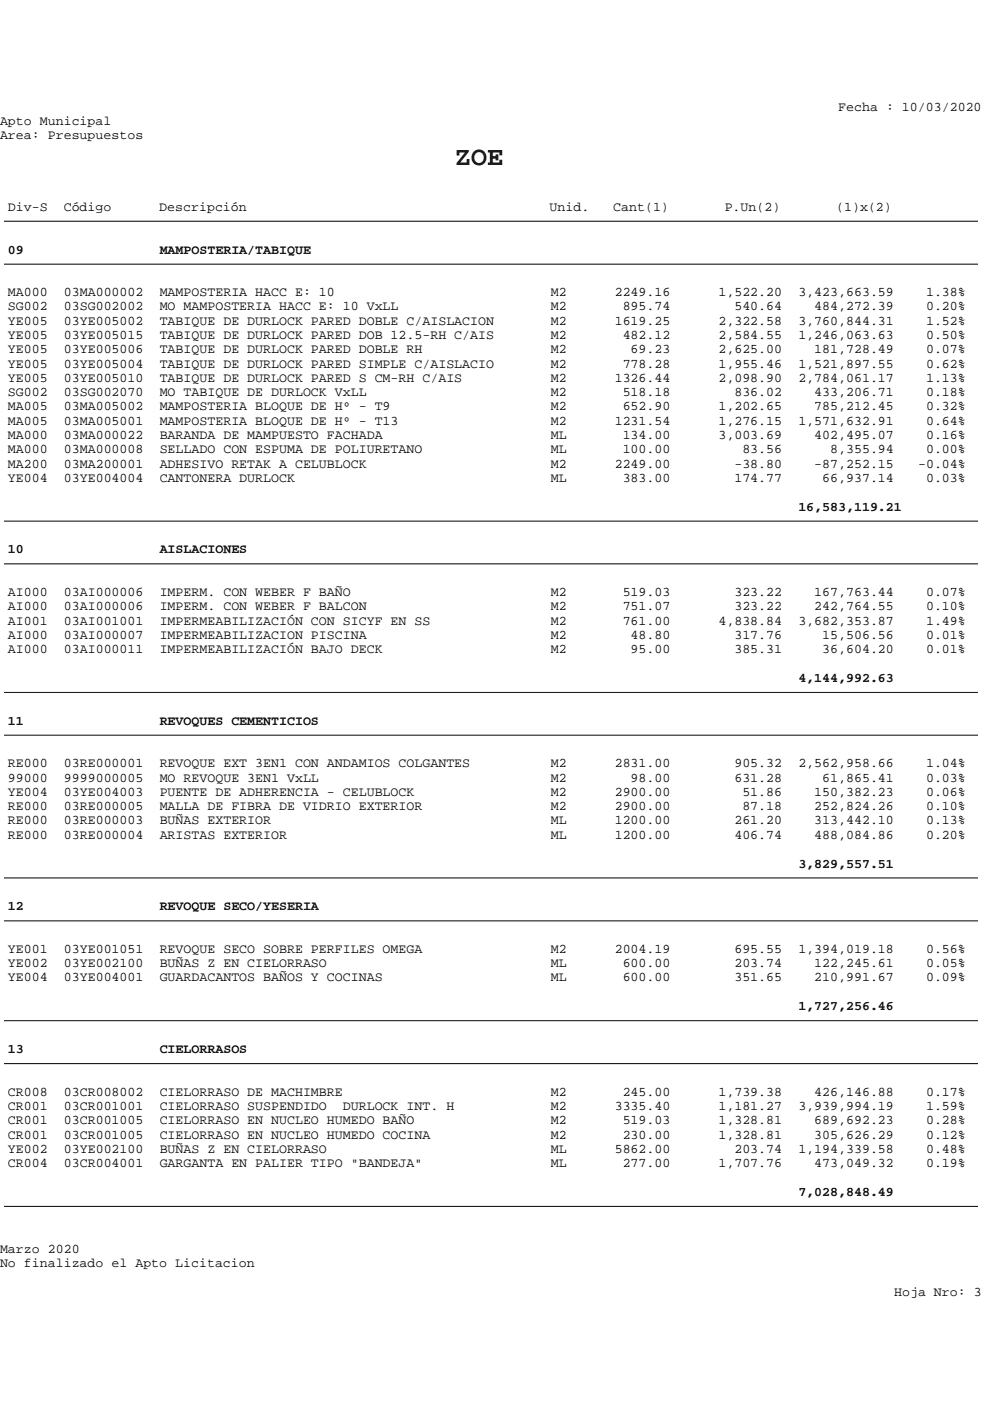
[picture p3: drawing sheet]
<svg xmlns="http://www.w3.org/2000/svg" width="210mm" height="297mm" viewBox="0 0 210 297" stroke-linecap="round" stroke-linejoin="round" font-family="sans-serif">
<defs><g id="words">
<text font-size="5.7" x="96.5" y="35">ZOE</text>
<g font-size="2.8">
<text x="177.8" y="23.5">Fecha : 10/03/2020</text>
<text x="0" y="26.5">Apto Municipal</text>
<text x="0" y="29.5">Area: Presupuestos</text>
<text x="1.7" y="44.6">Div-S</text>
<text x="13.5" y="44.6">Código</text>
<text x="33.8" y="44.6">Descripción</text>
<text x="116.5" y="44.6">Unid.</text>
<text x="130.1" y="44.6">Cant(1)</text>
<text x="153.7" y="44.6">P.Un(2)</text>
<text x="177.4" y="44.6">(1)x(2)</text>
<text x="1.7" y="53.8">09</text>
<text x="33.9" y="53.8">MAMPOSTERIA/TABIQUE</text>
<text x="1.7" y="62.8">MA000</text>
<text x="1.7" y="65.8">SG002</text>
<text x="13.5" y="62.8">03MA000002</text>
<text x="13.5" y="65.8">03SG002002</text>
<text x="33.9" y="62.8">MAMPOSTERIA HACC E: 10</text>
<text x="33.9" y="65.8">MO MAMPOSTERIA HACC E: 10 VxLL</text>
<text x="116.8" y="62.8">M2</text>
<text x="116.8" y="65.8">M2</text>
<text x="130.4" y="62.8">2249.16</text>
<text x="132.1" y="65.8">895.74</text>
<text x="152.4" y="62.8">1,522.20</text>
<text x="155.8" y="65.8">540.64</text>
<text x="169.3" y="62.8">3,423,663.59</text>
<text x="172.7" y="65.8">484,272.39</text>
<text x="196.4" y="62.8">1.38%</text>
<text x="196.4" y="65.8">0.20%</text>
<text x="1.7" y="68.9">YE005</text>
<text x="1.7" y="71.9">YE005</text>
<text x="13.5" y="68.9">03YE005002</text>
<text x="13.5" y="71.9">03YE005015</text>
<text x="33.9" y="68.9">TABIQUE DE DURLOCK PARED DOBLE C/AISLACION</text>
<text x="33.9" y="71.9">TABIQUE DE DURLOCK PARED DOB 12.5-RH C/AIS</text>
<text x="116.8" y="68.9">M2</text>
<text x="116.8" y="71.9">M2</text>
<text x="130.4" y="68.9">1619.25</text>
<text x="132.1" y="71.9">482.12</text>
<text x="152.4" y="68.9">2,322.58</text>
<text x="152.4" y="71.9">2,584.55</text>
<text x="169.3" y="68.9">3,760,844.31</text>
<text x="169.3" y="71.9">1,246,063.63</text>
<text x="196.4" y="68.9">1.52%</text>
<text x="196.4" y="71.9">0.50%</text>
<text x="1.7" y="74.9">YE005</text>
<text x="1.7" y="77.9">YE005</text>
<text x="13.5" y="74.9">03YE005006</text>
<text x="13.5" y="77.9">03YE005004</text>
<text x="33.9" y="74.9">TABIQUE DE DURLOCK PARED DOBLE RH</text>
<text x="33.9" y="77.9">TABIQUE DE DURLOCK PARED SIMPLE C/AISLACIO</text>
<text x="116.8" y="74.9">M2</text>
<text x="116.8" y="77.9">M2</text>
<text x="132.1" y="77.9">778.28</text>
<text x="133.8" y="74.9">69.23</text>
<text x="152.4" y="74.9">2,625.00</text>
<text x="152.4" y="77.9">1,955.46</text>
<text x="169.3" y="77.9">1,521,897.55</text>
<text x="172.7" y="74.9">181,728.49</text>
<text x="196.4" y="74.9">0.07%</text>
<text x="196.4" y="77.9">0.62%</text>
<text x="1.7" y="81">YE005</text>
<text x="1.7" y="84">SG002</text>
<text x="13.5" y="81">03YE005010</text>
<text x="13.5" y="84">03SG002070</text>
<text x="33.9" y="81">TABIQUE DE DURLOCK PARED S CM-RH C/AIS</text>
<text x="33.9" y="84">MO TABIQUE DE DURLOCK VxLL</text>
<text x="116.8" y="81">M2</text>
<text x="116.8" y="84">M2</text>
<text x="130.4" y="81">1326.44</text>
<text x="132.1" y="84">518.18</text>
<text x="152.4" y="81">2,098.90</text>
<text x="155.8" y="84">836.02</text>
<text x="169.3" y="81">2,784,061.17</text>
<text x="172.7" y="84">433,206.71</text>
<text x="196.4" y="81">1.13%</text>
<text x="196.4" y="84">0.18%</text>
<text x="1.7" y="87">MA005</text>
<text x="13.5" y="87">03MA005002</text>
<text x="33.9" y="87">MAMPOSTERIA BLOQUE DE Hº - T9</text>
<text x="116.8" y="87">M2</text>
<text x="132.1" y="87">652.90</text>
<text x="152.4" y="87">1,202.65</text>
<text x="172.7" y="87">785,212.45</text>
<text x="196.4" y="87">0.32%</text>
<text x="1.7" y="90">MA005</text>
<text x="1.7" y="93.1">MA000</text>
<text x="13.5" y="90">03MA005001</text>
<text x="13.5" y="93.1">03MA000022</text>
<text x="33.9" y="90">MAMPOSTERIA BLOQUE DE Hº - T13</text>
<text x="33.9" y="93.1">BARANDA DE MAMPUESTO FACHADA</text>
<text x="116.8" y="90">M2</text>
<text x="116.8" y="93.1">ML</text>
<text x="130.4" y="90">1231.54</text>
<text x="132.1" y="93.1">134.00</text>
<text x="152.4" y="90">1,276.15</text>
<text x="152.4" y="93.1">3,003.69</text>
<text x="169.3" y="90">1,571,632.91</text>
<text x="172.7" y="93.1">402,495.07</text>
<text x="196.4" y="90">0.64%</text>
<text x="196.4" y="93.1">0.16%</text>
<text x="1.7" y="96.1">MA000</text>
<text x="1.7" y="99.1">MA200</text>
<text x="13.5" y="96.1">03MA000008</text>
<text x="13.5" y="99.1">03MA200001</text>
<text x="33.9" y="96.1">SELLADO CON ESPUMA DE POLIURETANO</text>
<text x="33.9" y="99.1">ADHESIVO RETAK A CELUBLOCK</text>
<text x="116.8" y="96.1">ML</text>
<text x="116.8" y="99.1">M2</text>
<text x="130.4" y="99.1">2249.00</text>
<text x="132.1" y="96.1">100.00</text>
<text x="155.8" y="99.1">-38.80</text>
<text x="157.5" y="96.1">83.56</text>
<text x="172.7" y="99.1">-87,252.15</text>
<text x="176.1" y="96.1">8,355.94</text>
<text x="194.7" y="99.1">-0.04%</text>
<text x="196.4" y="96.1">0.00%</text>
<text x="1.7" y="102.2">YE004</text>
<text x="13.5" y="102.2">03YE004004</text>
<text x="33.9" y="102.2">CANTONERA DURLOCK</text>
<text x="116.8" y="102.2">ML</text>
<text x="132.1" y="102.2">383.00</text>
<text x="155.8" y="102.2">174.77</text>
<text x="174.4" y="102.2">66,937.14</text>
<text x="196.4" y="102.2">0.03%</text>
<text x="169.3" y="108.3">16,583,119.21</text>
<text x="1.7" y="117.3">10</text>
<text x="33.9" y="117.3">AISLACIONES</text>
<text x="1.7" y="126.4">AI000</text>
<text x="1.7" y="129.4">AI000</text>
<text x="13.5" y="126.4">03AI000006</text>
<text x="13.5" y="129.4">03AI000006</text>
<text x="33.9" y="126.4">IMPERM. CON WEBER F BAÑO</text>
<text x="33.9" y="129.4">IMPERM. CON WEBER F BALCON</text>
<text x="116.8" y="126.4">M2</text>
<text x="116.8" y="129.4">M2</text>
<text x="132.1" y="126.4">519.03</text>
<text x="132.1" y="129.4">751.07</text>
<text x="155.8" y="126.4">323.22</text>
<text x="155.8" y="129.4">323.22</text>
<text x="172.7" y="126.4">167,763.44</text>
<text x="172.7" y="129.4">242,764.55</text>
<text x="196.4" y="126.4">0.07%</text>
<text x="196.4" y="129.4">0.10%</text>
<text x="1.7" y="132.4">AI001</text>
<text x="1.7" y="135.4">AI000</text>
<text x="13.5" y="132.4">03AI001001</text>
<text x="13.5" y="135.4">03AI000007</text>
<text x="33.9" y="132.4">IMPERMEABILIZACIÓN CON SICYF EN SS</text>
<text x="33.9" y="135.4">IMPERMEABILIZACION PISCINA</text>
<text x="116.8" y="132.4">M2</text>
<text x="116.8" y="135.4">M2</text>
<text x="132.1" y="132.4">761.00</text>
<text x="133.8" y="135.4">48.80</text>
<text x="152.4" y="132.4">4,838.84</text>
<text x="155.8" y="135.4">317.76</text>
<text x="169.3" y="132.4">3,682,353.87</text>
<text x="174.4" y="135.4">15,506.56</text>
<text x="196.4" y="132.4">1.49%</text>
<text x="196.4" y="135.4">0.01%</text>
<text x="1.7" y="138.5">AI000</text>
<text x="13.5" y="138.5">03AI000011</text>
<text x="33.9" y="138.5">IMPERMEABILIZACIÓN BAJO DECK</text>
<text x="116.8" y="138.5">M2</text>
<text x="133.8" y="138.5">95.00</text>
<text x="155.8" y="138.5">385.31</text>
<text x="174.4" y="138.5">36,604.20</text>
<text x="196.4" y="138.5">0.01%</text>
<text x="169.3" y="144.6">4,144,992.63</text>
<text x="1.7" y="153.7">11</text>
<text x="33.9" y="153.7">REVOQUES CEMENTICIOS</text>
<text x="1.7" y="162.7">RE000</text>
<text x="1.7" y="165.7">99000</text>
<text x="13.5" y="162.7">03RE000001</text>
<text x="13.5" y="165.7">9999000005</text>
<text x="33.9" y="162.7">REVOQUE EXT 3EN1 CON ANDAMIOS COLGANTES</text>
<text x="33.9" y="165.7">MO REVOQUE 3EN1 VxLL</text>
<text x="116.8" y="162.7">M2</text>
<text x="116.8" y="165.7">M2</text>
<text x="130.4" y="162.7">2831.00</text>
<text x="133.8" y="165.7">98.00</text>
<text x="155.8" y="162.7">905.32</text>
<text x="155.8" y="165.7">631.28</text>
<text x="169.3" y="162.7">2,562,958.66</text>
<text x="174.4" y="165.7">61,865.41</text>
<text x="196.4" y="162.7">1.04%</text>
<text x="196.4" y="165.7">0.03%</text>
<text x="1.7" y="168.7">YE004</text>
<text x="1.7" y="171.8">RE000</text>
<text x="13.5" y="168.7">03YE004003</text>
<text x="13.5" y="171.8">03RE000005</text>
<text x="33.9" y="168.7">PUENTE DE ADHERENCIA - CELUBLOCK</text>
<text x="33.9" y="171.8">MALLA DE FIBRA DE VIDRIO EXTERIOR</text>
<text x="116.8" y="168.7">M2</text>
<text x="116.8" y="171.8">M2</text>
<text x="130.4" y="168.7">2900.00</text>
<text x="130.4" y="171.8">2900.00</text>
<text x="157.5" y="168.7">51.86</text>
<text x="157.5" y="171.8">87.18</text>
<text x="172.7" y="168.7">150,382.23</text>
<text x="172.7" y="171.8">252,824.26</text>
<text x="196.4" y="168.7">0.06%</text>
<text x="196.4" y="171.8">0.10%</text>
<text x="1.7" y="174.8">RE000</text>
<text x="1.7" y="177.8">RE000</text>
<text x="13.5" y="174.8">03RE000003</text>
<text x="13.5" y="177.8">03RE000004</text>
<text x="33.9" y="174.8">BUÑAS EXTERIOR</text>
<text x="33.9" y="177.8">ARISTAS EXTERIOR</text>
<text x="116.8" y="174.8">ML</text>
<text x="116.8" y="177.8">ML</text>
<text x="130.4" y="174.8">1200.00</text>
<text x="130.4" y="177.8">1200.00</text>
<text x="155.8" y="174.8">261.20</text>
<text x="155.8" y="177.8">406.74</text>
<text x="172.7" y="174.8">313,442.10</text>
<text x="172.7" y="177.8">488,084.86</text>
<text x="196.4" y="174.8">0.13%</text>
<text x="196.4" y="177.8">0.20%</text>
<text x="169.3" y="183.9">3,829,557.51</text>
<text x="1.7" y="193">12</text>
<text x="33.9" y="193">REVOQUE SECO/YESERIA</text>
<text x="1.7" y="202">YE001</text>
<text x="13.5" y="202">03YE001051</text>
<text x="33.9" y="202">REVOQUE SECO SOBRE PERFILES OMEGA</text>
<text x="116.8" y="202">M2</text>
<text x="130.4" y="202">2004.19</text>
<text x="155.8" y="202">695.55</text>
<text x="169.3" y="202">1,394,019.18</text>
<text x="196.4" y="202">0.56%</text>
<text x="1.7" y="205.1">YE002</text>
<text x="1.7" y="208.1">YE004</text>
<text x="13.5" y="205.1">03YE002100</text>
<text x="13.5" y="208.1">03YE004001</text>
<text x="33.9" y="205.1">BUÑAS Z EN CIELORRASO</text>
<text x="33.9" y="208.1">GUARDACANTOS BAÑOS Y COCINAS</text>
<text x="116.8" y="205.1">ML</text>
<text x="116.8" y="208.1">ML</text>
<text x="132.1" y="205.1">600.00</text>
<text x="132.1" y="208.1">600.00</text>
<text x="155.8" y="205.1">203.74</text>
<text x="155.8" y="208.1">351.65</text>
<text x="172.7" y="205.1">122,245.61</text>
<text x="172.7" y="208.1">210,991.67</text>
<text x="196.4" y="205.1">0.05%</text>
<text x="196.4" y="208.1">0.09%</text>
<text x="169.3" y="214.2">1,727,256.46</text>
<text x="1.7" y="223.3">13</text>
<text x="33.9" y="223.3">CIELORRASOS</text>
<text x="1.7" y="232.3">CR008</text>
<text x="13.5" y="232.3">03CR008002</text>
<text x="33.9" y="232.3">CIELORRASO DE MACHIMBRE</text>
<text x="116.8" y="232.3">M2</text>
<text x="132.1" y="232.3">245.00</text>
<text x="152.4" y="232.3">1,739.38</text>
<text x="172.7" y="232.3">426,146.88</text>
<text x="196.4" y="232.3">0.17%</text>
<text x="1.7" y="235.3">CR001</text>
<text x="1.7" y="238.4">CR001</text>
<text x="13.5" y="235.3">03CR001001</text>
<text x="13.5" y="238.4">03CR001005</text>
<text x="33.9" y="235.3">CIELORRASO SUSPENDIDO</text>
<text x="33.9" y="238.4">CIELORRASO EN NUCLEO HUMEDO BAÑO</text>
<text x="72.7" y="235.3">DURLOCK INT. H</text>
<text x="116.8" y="235.3">M2</text>
<text x="116.8" y="238.4">M2</text>
<text x="130.4" y="235.3">3335.40</text>
<text x="132.1" y="238.4">519.03</text>
<text x="152.4" y="235.3">1,181.27</text>
<text x="152.4" y="238.4">1,328.81</text>
<text x="169.3" y="235.3">3,939,994.19</text>
<text x="172.7" y="238.4">689,692.23</text>
<text x="196.4" y="235.3">1.59%</text>
<text x="196.4" y="238.4">0.28%</text>
<text x="1.7" y="241.4">CR001</text>
<text x="1.7" y="244.4">YE002</text>
<text x="13.5" y="241.4">03CR001005</text>
<text x="13.5" y="244.4">03YE002100</text>
<text x="33.9" y="241.4">CIELORRASO EN NUCLEO HUMEDO COCINA</text>
<text x="33.9" y="244.4">BUÑAS Z EN CIELORRASO</text>
<text x="116.8" y="241.4">M2</text>
<text x="116.8" y="244.4">ML</text>
<text x="130.4" y="244.4">5862.00</text>
<text x="132.1" y="241.4">230.00</text>
<text x="152.4" y="241.4">1,328.81</text>
<text x="155.8" y="244.4">203.74</text>
<text x="169.3" y="244.4">1,194,339.58</text>
<text x="172.7" y="241.4">305,626.29</text>
<text x="196.4" y="241.4">0.12%</text>
<text x="196.4" y="244.4">0.48%</text>
<text x="1.7" y="247.4">CR004</text>
<text x="13.5" y="247.4">03CR004001</text>
<text x="33.9" y="247.4">GARGANTA EN PALIER TIPO &quot;BANDEJA&quot;</text>
<text x="116.8" y="247.4">ML</text>
<text x="132.1" y="247.4">277.00</text>
<text x="152.4" y="247.4">1,707.76</text>
<text x="172.7" y="247.4">473,049.32</text>
<text x="196.4" y="247.4">0.19%</text>
<text x="169.3" y="253.6">7,028,848.49</text>
<text x="0" y="265.6">Marzo 2020</text>
<text x="0" y="268.6">No finalizado el Apto Licitacion</text>
<text x="189.7" y="274.7">Hoja Nro: 3</text>
</g>
</g></defs>
<path d="M.8 46.9h206.6" fill="none" stroke="#000" stroke-width=".21"/>
<g fill="#fff">
<path d="M1.7 51.5h16.9v3.1h-16.9z"/>
<path d="M33.8 51.5h50.9v3.1h-50.9z"/>
</g>
<path d="M.8 56h206.6" fill="none" stroke="#000" stroke-width=".21"/>
<g fill="#fff">
<path d="M1.7 60.5h8.5v3.1h-8.5z"/>
<path d="M13.5 60.5h17v3.1h-17z"/>
<path d="M33.9 60.5h79.6v3.1h-79.6z"/>
<path d="M116.8 60.5h8.5v3.1h-8.5z"/>
<path d="M128.7 60.5h13.5v3.1h-13.5z"/>
<path d="M145.6 60.5h20.3v3.1h-20.3z"/>
<path d="M169.3 60.5h20.4v3.1h-20.4z"/>
<path d="M193 60.5h11.9v3.1h-11.9z"/>
<path d="M1.7 63.6h8.5v3h-8.5z"/>
<path d="M13.5 63.6h17v3h-17z"/>
<path d="M33.9 63.6h79.6v3h-79.6z"/>
<path d="M116.8 63.6h8.5v3h-8.5z"/>
<path d="M128.7 63.6h13.5v3h-13.5z"/>
<path d="M145.6 63.6h20.3v3h-20.3z"/>
<path d="M169.3 63.6h20.4v3h-20.4z"/>
<path d="M193 63.6h11.9v3h-11.9z"/>
<path d="M1.7 66.6h8.5v3h-8.5z"/>
<path d="M13.5 66.6h17v3h-17z"/>
<path d="M33.9 66.6h79.6v3h-79.6z"/>
<path d="M116.8 66.6h8.5v3h-8.5z"/>
<path d="M128.7 66.6h13.5v3h-13.5z"/>
<path d="M145.6 66.6h20.3v3h-20.3z"/>
<path d="M169.3 66.6h20.4v3h-20.4z"/>
<path d="M193 66.6h11.9v3h-11.9z"/>
<path d="M1.7 69.6h8.5v3h-8.5z"/>
<path d="M13.5 69.6h17v3h-17z"/>
<path d="M33.9 69.6h79.6v3h-79.6z"/>
<path d="M116.8 69.6h8.5v3h-8.5z"/>
<path d="M128.7 69.6h13.5v3h-13.5z"/>
<path d="M145.6 69.6h20.3v3h-20.3z"/>
<path d="M169.3 69.6h20.4v3h-20.4z"/>
<path d="M193 69.6h11.9v3h-11.9z"/>
<path d="M1.7 72.6h8.5v3.1h-8.5z"/>
<path d="M13.5 72.6h17v3.1h-17z"/>
<path d="M33.9 72.6h79.6v3.1h-79.6z"/>
<path d="M116.8 72.6h8.5v3.1h-8.5z"/>
<path d="M128.7 72.6h13.5v3.1h-13.5z"/>
<path d="M145.6 72.6h20.3v3.1h-20.3z"/>
<path d="M169.3 72.6h20.4v3.1h-20.4z"/>
<path d="M193 72.6h11.9v3.1h-11.9z"/>
<path d="M1.7 75.7h8.5v3h-8.5z"/>
<path d="M13.5 75.7h17v3h-17z"/>
<path d="M33.9 75.7h79.6v3h-79.6z"/>
<path d="M116.8 75.7h8.5v3h-8.5z"/>
<path d="M128.7 75.7h13.5v3h-13.5z"/>
<path d="M145.6 75.7h20.3v3h-20.3z"/>
<path d="M169.3 75.7h20.4v3h-20.4z"/>
<path d="M193 75.7h11.9v3h-11.9z"/>
<path d="M1.7 78.7h8.5v3h-8.5z"/>
<path d="M13.5 78.7h17v3h-17z"/>
<path d="M33.9 78.7h79.6v3h-79.6z"/>
<path d="M116.8 78.7h8.5v3h-8.5z"/>
<path d="M128.7 78.7h13.5v3h-13.5z"/>
<path d="M145.6 78.7h20.3v3h-20.3z"/>
<path d="M169.3 78.7h20.4v3h-20.4z"/>
<path d="M193 78.7h11.9v3h-11.9z"/>
<path d="M1.7 81.7h8.5v3.1h-8.5z"/>
<path d="M13.5 81.7h17v3.1h-17z"/>
<path d="M33.9 81.7h79.6v3.1h-79.6z"/>
<path d="M116.8 81.7h8.5v3.1h-8.5z"/>
<path d="M128.7 81.7h13.5v3.1h-13.5z"/>
<path d="M145.6 81.7h20.3v3.1h-20.3z"/>
<path d="M169.3 81.7h20.4v3.1h-20.4z"/>
<path d="M193 81.7h11.9v3.1h-11.9z"/>
<path d="M1.7 84.8h8.5v3h-8.5z"/>
<path d="M13.5 84.8h17v3h-17z"/>
<path d="M33.9 84.8h79.6v3h-79.6z"/>
<path d="M116.8 84.8h8.5v3h-8.5z"/>
<path d="M128.7 84.8h13.5v3h-13.5z"/>
<path d="M145.6 84.8h20.3v3h-20.3z"/>
<path d="M169.3 84.8h20.4v3h-20.4z"/>
<path d="M193 84.8h11.9v3h-11.9z"/>
<path d="M1.7 87.8h8.5v3h-8.5z"/>
<path d="M13.5 87.8h17v3h-17z"/>
<path d="M33.9 87.8h79.6v3h-79.6z"/>
<path d="M116.8 87.8h8.5v3h-8.5z"/>
<path d="M128.7 87.8h13.5v3h-13.5z"/>
<path d="M145.6 87.8h20.3v3h-20.3z"/>
<path d="M169.3 87.8h20.4v3h-20.4z"/>
<path d="M193 87.8h11.9v3h-11.9z"/>
<path d="M1.7 90.8h8.5v3h-8.5z"/>
<path d="M13.5 90.8h17v3h-17z"/>
<path d="M33.9 90.8h79.6v3h-79.6z"/>
<path d="M116.8 90.8h8.5v3h-8.5z"/>
<path d="M128.7 90.8h13.5v3h-13.5z"/>
<path d="M145.6 90.8h20.3v3h-20.3z"/>
<path d="M169.3 90.8h20.4v3h-20.4z"/>
<path d="M193 90.8h11.9v3h-11.9z"/>
<path d="M1.7 93.8h8.5v3.1h-8.5z"/>
<path d="M13.5 93.8h17v3.1h-17z"/>
<path d="M33.9 93.8h79.6v3.1h-79.6z"/>
<path d="M116.8 93.8h8.5v3.1h-8.5z"/>
<path d="M128.7 93.8h13.5v3.1h-13.5z"/>
<path d="M145.6 93.8h20.3v3.1h-20.3z"/>
<path d="M169.3 93.8h20.4v3.1h-20.4z"/>
<path d="M193 93.8h11.9v3.1h-11.9z"/>
<path d="M1.7 96.9h8.5v3h-8.5z"/>
<path d="M13.5 96.9h17v3h-17z"/>
<path d="M33.9 96.9h79.6v3h-79.6z"/>
<path d="M116.8 96.9h8.5v3h-8.5z"/>
<path d="M128.7 96.9h13.5v3h-13.5z"/>
<path d="M145.6 96.9h20.3v3h-20.3z"/>
<path d="M169.3 96.9h20.4v3h-20.4z"/>
<path d="M193 96.9h11.9v3h-11.9z"/>
<path d="M1.7 99.9h8.5v3h-8.5z"/>
<path d="M13.5 99.9h17v3h-17z"/>
<path d="M33.9 99.9h79.6v3h-79.6z"/>
<path d="M116.8 99.9h8.5v3h-8.5z"/>
<path d="M128.7 99.9h13.5v3h-13.5z"/>
<path d="M145.6 99.9h20.3v3h-20.3z"/>
<path d="M169.3 99.9h20.4v3h-20.4z"/>
<path d="M193 99.9h11.9v3h-11.9z"/>
<path d="M169.3 105.9h22v3.2h-22z"/>
</g>
<path d="M.8 110.5h206.6" fill="none" stroke="#000" stroke-width=".21"/>
<g fill="#fff">
<path d="M1.7 115h16.9v3.2h-16.9z"/>
<path d="M33.8 115h50.9v3.2h-50.9z"/>
</g>
<path d="M.8 119.5h206.6" fill="none" stroke="#000" stroke-width=".21"/>
<g fill="#fff">
<path d="M1.7 124.1h8.5v3h-8.5z"/>
<path d="M13.5 124.1h17v3h-17z"/>
<path d="M33.9 124.1h79.6v3h-79.6z"/>
<path d="M116.8 124.1h8.5v3h-8.5z"/>
<path d="M128.7 124.1h13.5v3h-13.5z"/>
<path d="M145.6 124.1h20.3v3h-20.3z"/>
<path d="M169.3 124.1h20.4v3h-20.4z"/>
<path d="M193 124.1h11.9v3h-11.9z"/>
<path d="M1.7 127.1h8.5v3.1h-8.5z"/>
<path d="M13.5 127.1h17v3.1h-17z"/>
<path d="M33.9 127.1h79.6v3.1h-79.6z"/>
<path d="M116.8 127.1h8.5v3.1h-8.5z"/>
<path d="M128.7 127.1h13.5v3.1h-13.5z"/>
<path d="M145.6 127.1h20.3v3.1h-20.3z"/>
<path d="M169.3 127.1h20.4v3.1h-20.4z"/>
<path d="M193 127.1h11.9v3.1h-11.9z"/>
<path d="M1.7 130.2h8.5v3h-8.5z"/>
<path d="M13.5 130.2h17v3h-17z"/>
<path d="M33.9 130.2h79.6v3h-79.6z"/>
<path d="M116.8 130.2h8.5v3h-8.5z"/>
<path d="M128.7 130.2h13.5v3h-13.5z"/>
<path d="M145.6 130.2h20.3v3h-20.3z"/>
<path d="M169.3 130.2h20.4v3h-20.4z"/>
<path d="M193 130.2h11.9v3h-11.9z"/>
<path d="M1.7 133.2h8.5v3h-8.5z"/>
<path d="M13.5 133.2h17v3h-17z"/>
<path d="M33.9 133.2h79.6v3h-79.6z"/>
<path d="M116.8 133.2h8.5v3h-8.5z"/>
<path d="M128.7 133.2h13.5v3h-13.5z"/>
<path d="M145.6 133.2h20.3v3h-20.3z"/>
<path d="M169.3 133.2h20.4v3h-20.4z"/>
<path d="M193 133.2h11.9v3h-11.9z"/>
<path d="M1.7 136.2h8.5v3h-8.5z"/>
<path d="M13.5 136.2h17v3h-17z"/>
<path d="M33.9 136.2h79.6v3h-79.6z"/>
<path d="M116.8 136.2h8.5v3h-8.5z"/>
<path d="M128.7 136.2h13.5v3h-13.5z"/>
<path d="M145.6 136.2h20.3v3h-20.3z"/>
<path d="M169.3 136.2h20.4v3h-20.4z"/>
<path d="M193 136.2h11.9v3h-11.9z"/>
<path d="M169.3 142.3h20.4v3.1h-20.4z"/>
</g>
<path d="M.8 146.8h206.6" fill="none" stroke="#000" stroke-width=".21"/>
<g fill="#fff">
<path d="M1.7 151.3h16.9v3.2h-16.9z"/>
<path d="M33.9 151.3h50.8v3.2h-50.8z"/>
</g>
<path d="M.8 155.9h206.6" fill="none" stroke="#000" stroke-width=".21"/>
<g fill="#fff">
<path d="M1.7 160.4h8.5v3h-8.5z"/>
<path d="M13.5 160.4h17v3h-17z"/>
<path d="M33.9 160.4h79.6v3h-79.6z"/>
<path d="M116.8 160.4h8.5v3h-8.5z"/>
<path d="M128.7 160.4h13.5v3h-13.5z"/>
<path d="M145.6 160.4h20.3v3h-20.3z"/>
<path d="M169.3 160.4h20.4v3h-20.4z"/>
<path d="M193 160.4h11.9v3h-11.9z"/>
<path d="M1.7 163.4h8.5v3.1h-8.5z"/>
<path d="M13.5 163.4h17v3.1h-17z"/>
<path d="M33.9 163.4h79.6v3.1h-79.6z"/>
<path d="M116.8 163.4h8.5v3.1h-8.5z"/>
<path d="M128.7 163.4h13.5v3.1h-13.5z"/>
<path d="M145.6 163.4h20.3v3.1h-20.3z"/>
<path d="M169.3 163.4h20.4v3.1h-20.4z"/>
<path d="M193 163.4h11.9v3.1h-11.9z"/>
<path d="M1.7 166.5h8.5v3h-8.5z"/>
<path d="M13.5 166.5h17v3h-17z"/>
<path d="M33.9 166.5h79.6v3h-79.6z"/>
<path d="M116.8 166.5h8.5v3h-8.5z"/>
<path d="M128.7 166.5h13.5v3h-13.5z"/>
<path d="M145.6 166.5h20.3v3h-20.3z"/>
<path d="M169.3 166.5h20.4v3h-20.4z"/>
<path d="M193 166.5h11.9v3h-11.9z"/>
<path d="M1.7 169.5h8.5v3h-8.5z"/>
<path d="M13.5 169.5h17v3h-17z"/>
<path d="M33.9 169.5h79.6v3h-79.6z"/>
<path d="M116.8 169.5h8.5v3h-8.5z"/>
<path d="M128.7 169.5h13.5v3h-13.5z"/>
<path d="M145.6 169.5h20.3v3h-20.3z"/>
<path d="M169.3 169.5h20.4v3h-20.4z"/>
<path d="M193 169.5h11.9v3h-11.9z"/>
<path d="M1.7 172.5h8.5v3.1h-8.5z"/>
<path d="M13.5 172.5h17v3.1h-17z"/>
<path d="M33.9 172.5h79.6v3.1h-79.6z"/>
<path d="M116.8 172.5h8.5v3.1h-8.5z"/>
<path d="M128.7 172.5h13.5v3.1h-13.5z"/>
<path d="M145.6 172.5h20.3v3.1h-20.3z"/>
<path d="M169.3 172.5h20.4v3.1h-20.4z"/>
<path d="M193 172.5h11.9v3.1h-11.9z"/>
<path d="M1.7 175.6h8.5v3h-8.5z"/>
<path d="M13.5 175.6h17v3h-17z"/>
<path d="M33.9 175.6h79.6v3h-79.6z"/>
<path d="M116.8 175.6h8.5v3h-8.5z"/>
<path d="M128.7 175.6h13.5v3h-13.5z"/>
<path d="M145.6 175.6h20.3v3h-20.3z"/>
<path d="M169.3 175.6h20.4v3h-20.4z"/>
<path d="M193 175.6h11.9v3h-11.9z"/>
<path d="M169.3 181.6h20.4v3.2h-20.4z"/>
</g>
<path d="M.8 186.1h206.6" fill="none" stroke="#000" stroke-width=".21"/>
<g fill="#fff">
<path d="M1.7 190.7h16.9v3.2h-16.9z"/>
<path d="M33.9 190.7h50.8v3.2h-50.8z"/>
</g>
<path d="M.8 195.2h206.6" fill="none" stroke="#000" stroke-width=".21"/>
<g fill="#fff">
<path d="M1.7 199.8h8.5v3h-8.5z"/>
<path d="M13.5 199.8h17v3h-17z"/>
<path d="M33.9 199.8h79.6v3h-79.6z"/>
<path d="M116.8 199.8h8.5v3h-8.5z"/>
<path d="M128.7 199.8h13.5v3h-13.5z"/>
<path d="M145.6 199.8h20.3v3h-20.3z"/>
<path d="M169.3 199.8h20.4v3h-20.4z"/>
<path d="M193 199.8h11.9v3h-11.9z"/>
<path d="M1.7 202.8h8.5v3h-8.5z"/>
<path d="M13.5 202.8h17v3h-17z"/>
<path d="M33.9 202.8h79.6v3h-79.6z"/>
<path d="M116.8 202.8h8.5v3h-8.5z"/>
<path d="M128.7 202.8h13.5v3h-13.5z"/>
<path d="M145.6 202.8h20.3v3h-20.3z"/>
<path d="M169.3 202.8h20.4v3h-20.4z"/>
<path d="M193 202.8h11.9v3h-11.9z"/>
<path d="M1.7 205.8h8.5v3.1h-8.5z"/>
<path d="M13.5 205.8h17v3.1h-17z"/>
<path d="M33.9 205.8h79.6v3.1h-79.6z"/>
<path d="M116.8 205.8h8.5v3.1h-8.5z"/>
<path d="M128.7 205.8h13.5v3.1h-13.5z"/>
<path d="M145.6 205.8h20.3v3.1h-20.3z"/>
<path d="M169.3 205.8h20.4v3.1h-20.4z"/>
<path d="M193 205.8h11.9v3.1h-11.9z"/>
<path d="M169.3 211.9h20.4v3.2h-20.4z"/>
</g>
<path d="M.8 216.4h206.6" fill="none" stroke="#000" stroke-width=".21"/>
<g fill="#fff">
<path d="M1.7 221h16.9v3.1h-16.9z"/>
<path d="M33.9 221h50.8v3.1h-50.8z"/>
</g>
<path d="M.8 225.5h206.6" fill="none" stroke="#000" stroke-width=".21"/>
<g fill="#fff">
<path d="M1.7 230h8.5v3.1h-8.5z"/>
<path d="M13.5 230h17v3.1h-17z"/>
<path d="M33.9 230h79.6v3.1h-79.6z"/>
<path d="M116.8 230h8.5v3.1h-8.5z"/>
<path d="M128.7 230h13.5v3.1h-13.5z"/>
<path d="M145.6 230h20.3v3.1h-20.3z"/>
<path d="M169.3 230h20.4v3.1h-20.4z"/>
<path d="M193 230h11.9v3.1h-11.9z"/>
<path d="M1.7 233.1h8.5v3h-8.5z"/>
<path d="M13.5 233.1h17v3h-17z"/>
<path d="M33.9 233.1h79.6v3h-79.6z"/>
<path d="M116.8 233.1h8.5v3h-8.5z"/>
<path d="M128.7 233.1h13.5v3h-13.5z"/>
<path d="M145.6 233.1h20.3v3h-20.3z"/>
<path d="M169.3 233.1h20.4v3h-20.4z"/>
<path d="M193 233.1h11.9v3h-11.9z"/>
<path d="M1.7 236.1h8.5v3h-8.5z"/>
<path d="M13.5 236.1h17v3h-17z"/>
<path d="M33.9 236.1h79.6v3h-79.6z"/>
<path d="M116.8 236.1h8.5v3h-8.5z"/>
<path d="M128.7 236.1h13.5v3h-13.5z"/>
<path d="M145.6 236.1h20.3v3h-20.3z"/>
<path d="M169.3 236.1h20.4v3h-20.4z"/>
<path d="M193 236.1h11.9v3h-11.9z"/>
<path d="M1.7 239.1h8.5v3h-8.5z"/>
<path d="M13.5 239.1h17v3h-17z"/>
<path d="M33.9 239.1h79.6v3h-79.6z"/>
<path d="M116.8 239.1h8.5v3h-8.5z"/>
<path d="M128.7 239.1h13.5v3h-13.5z"/>
<path d="M145.6 239.1h20.3v3h-20.3z"/>
<path d="M169.3 239.1h20.4v3h-20.4z"/>
<path d="M193 239.1h11.9v3h-11.9z"/>
<path d="M1.7 242.1h8.5v3.1h-8.5z"/>
<path d="M13.5 242.1h17v3.1h-17z"/>
<path d="M33.9 242.1h79.6v3.1h-79.6z"/>
<path d="M116.8 242.1h8.5v3.1h-8.5z"/>
<path d="M128.7 242.1h13.5v3.1h-13.5z"/>
<path d="M145.6 242.1h20.3v3.1h-20.3z"/>
<path d="M169.3 242.1h20.4v3.1h-20.4z"/>
<path d="M193 242.1h11.9v3.1h-11.9z"/>
<path d="M1.7 245.2h8.5v3h-8.5z"/>
<path d="M13.5 245.2h17v3h-17z"/>
<path d="M33.9 245.2h79.6v3h-79.6z"/>
<path d="M116.8 245.2h8.5v3h-8.5z"/>
<path d="M128.7 245.2h13.5v3h-13.5z"/>
<path d="M145.6 245.2h20.3v3h-20.3z"/>
<path d="M169.3 245.2h20.4v3h-20.4z"/>
<path d="M193 245.2h11.9v3h-11.9z"/>
<path d="M169.3 251.2h20.4v3.2h-20.4z"/>
</g>
<path d="M.8 255.8h206.6" fill="none" stroke="#000" stroke-width=".21"/>
<g fill="#fff">
<path d="M0 263.3h16.9v3.1h-16.9z"/>
<path d="M0 266.4h54.2v3h-54.2z"/>
<path d="M189.7 272.4h18.6v3h-18.6z"/>
</g>
<use href="#words"/>
</svg>
